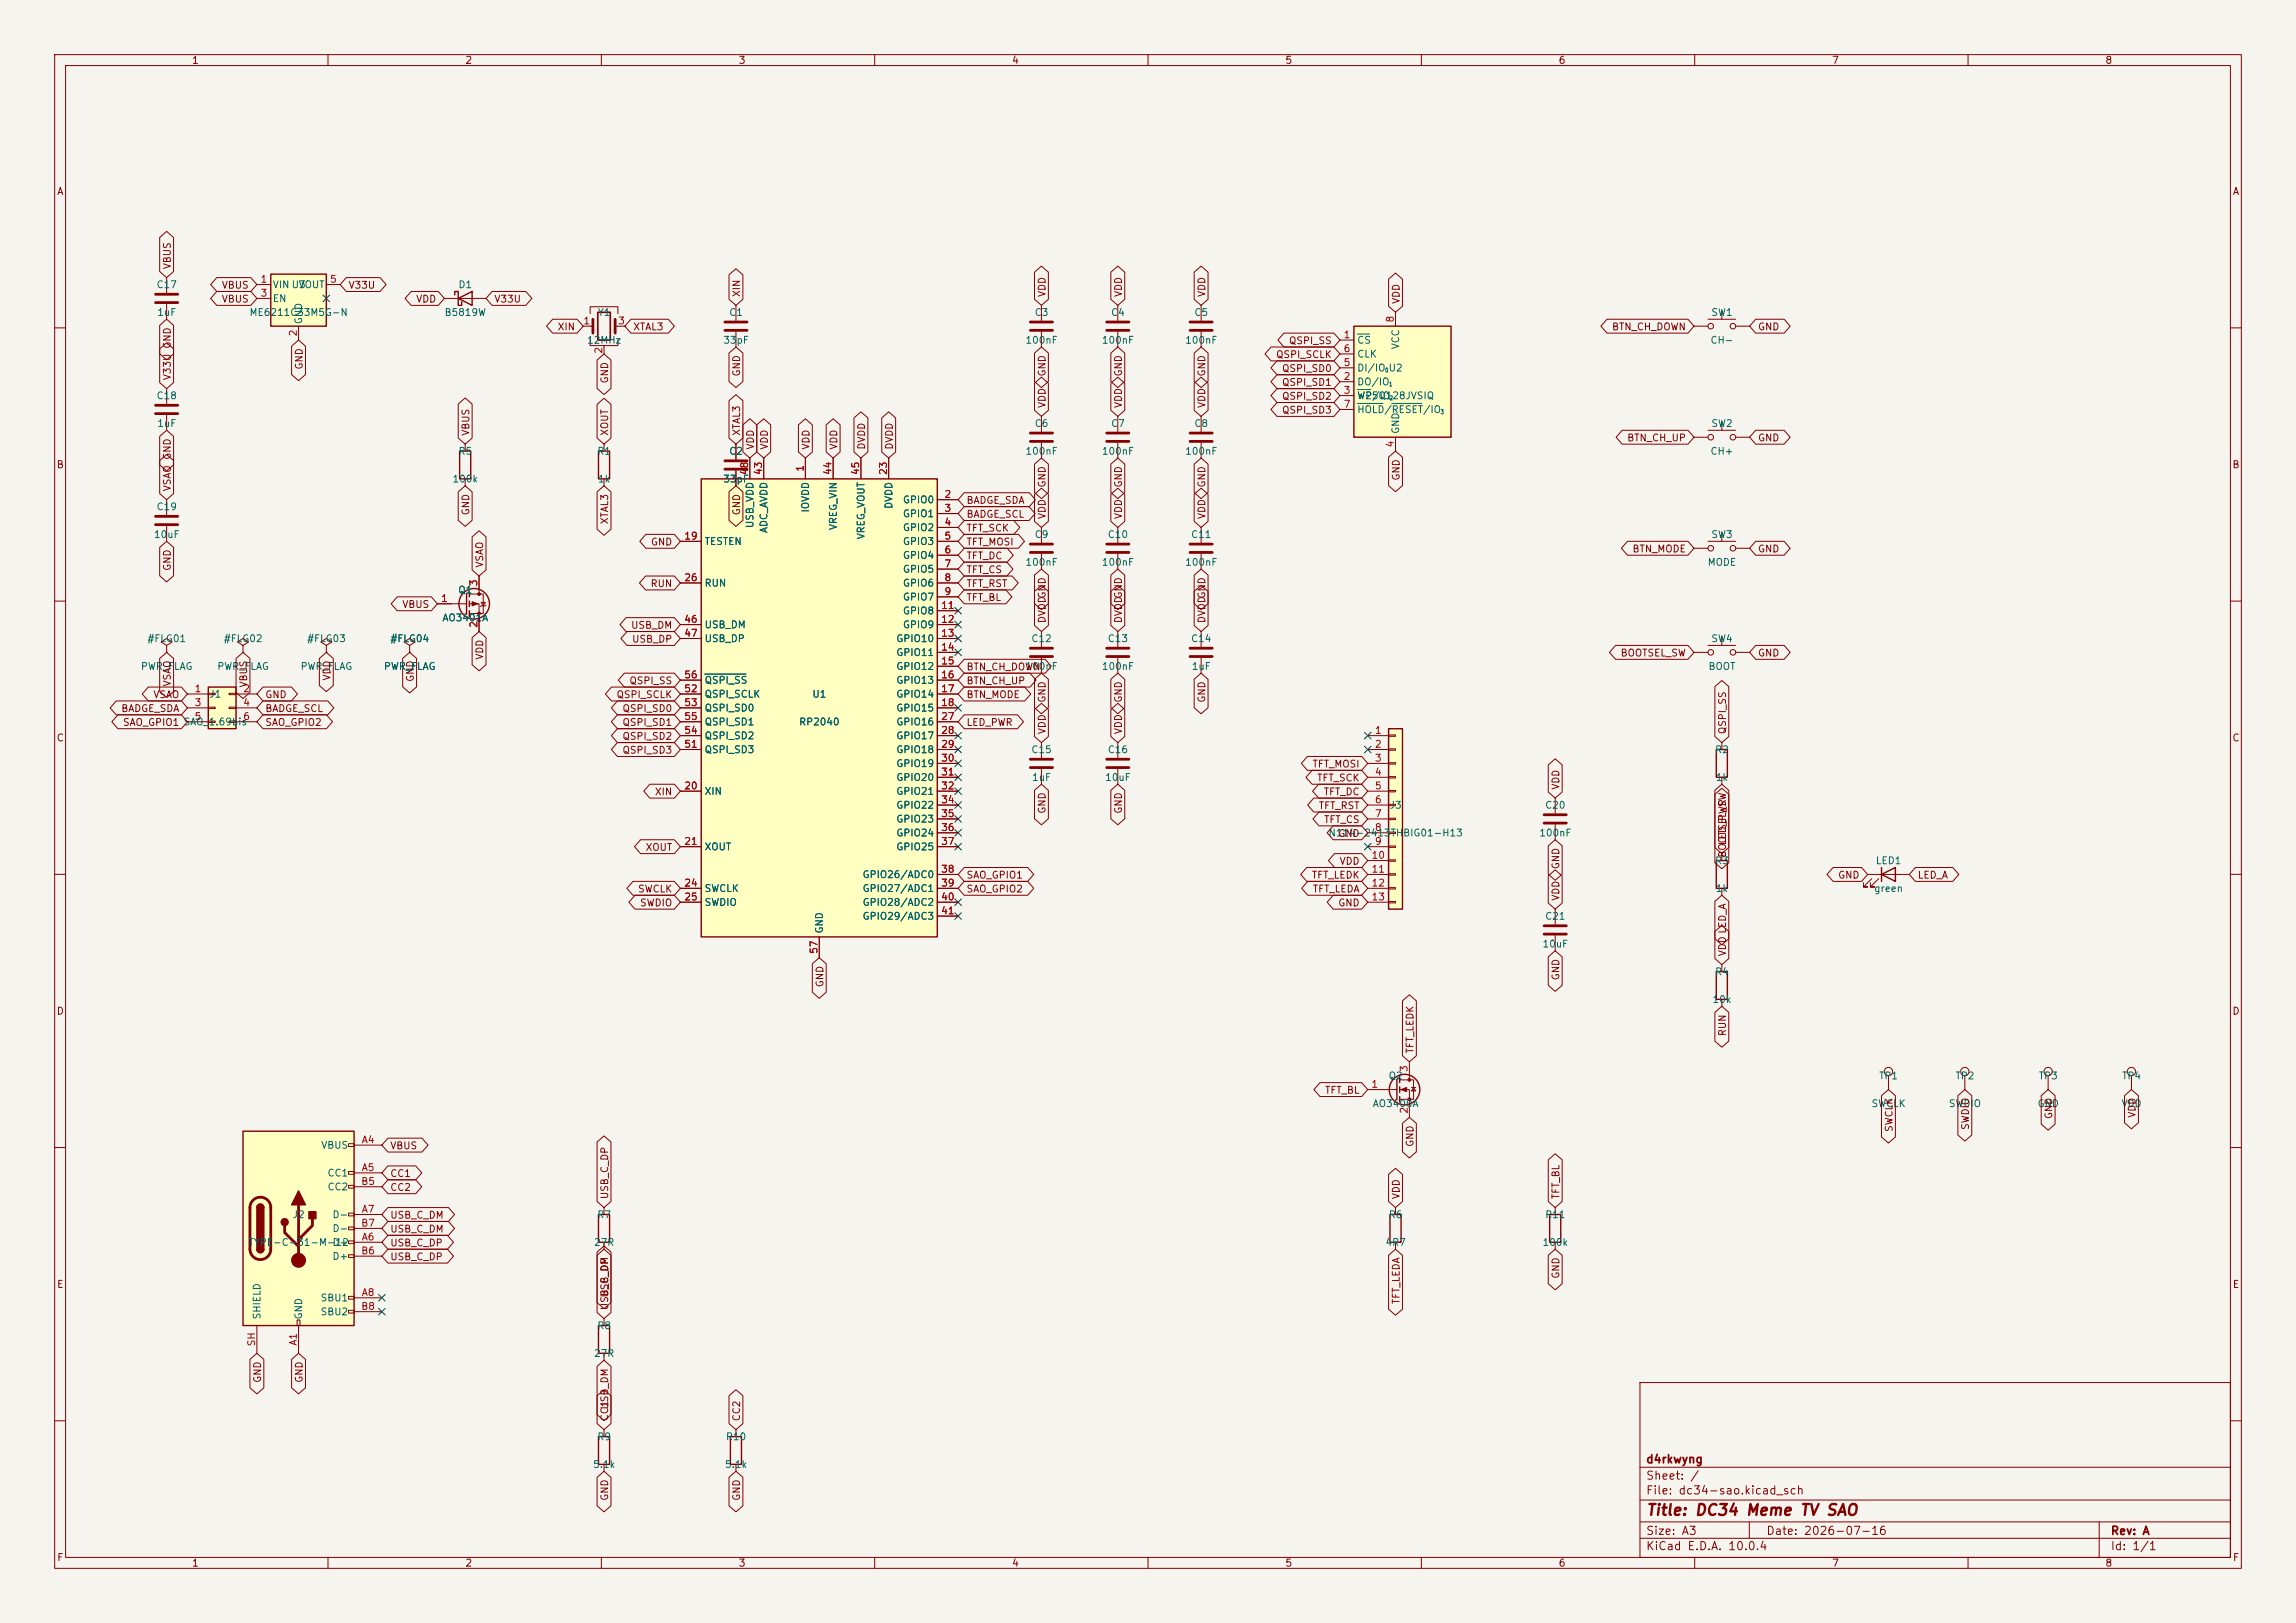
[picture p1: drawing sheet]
<svg xmlns="http://www.w3.org/2000/svg" width="420mm" height="297mm" viewBox="0 0 420 297" stroke-linecap="round" stroke-linejoin="round" font-family="sans-serif">
<defs><g id="words">
<text font-size="2" fill="#840000" x="301" y="277.8">Title: DC34 Meme TV SAO</text>
<g font-size="1.5" fill="#840000">
<text x="301" y="268.1">d4rkwyng</text>
<text x="301" y="273.8">File: dc34-sao.kicad_sch</text>
<text x="301" y="271.1">Sheet: /</text>
<text x="301" y="281.2">Size: A3</text>
<text x="323" y="281.2">Date: 2026-07-16</text>
<text x="386" y="281.2">Rev: A</text>
<text x="301" y="284">KiCad E.D.A. 10.0.4</text>
<text x="386" y="284">Id: 1/1</text>
</g>
<g font-size="1.3" fill="#840000">
<text x="35" y="12">1</text>
<text x="85" y="12">2</text>
<text x="135" y="12">3</text>
<text x="185" y="12">4</text>
<text x="235" y="12">5</text>
<text x="285" y="12">6</text>
<text x="335" y="12">7</text>
<text x="385" y="12">8</text>
<text x="10.3" y="36">A</text>
<text x="408.3" y="36">A</text>
<text x="31.5" y="49.4" transform="rotate(-90 31.5 49.4)">VBUS</text>
<text x="40.5" y="53.1">VBUS</text>
<text x="63.7" y="53.1">V33U</text>
<text x="40.5" y="55.7">VBUS</text>
<text x="76" y="55.7">VDD</text>
<text x="90.3" y="55.7">V33U</text>
<text x="135.7" y="54.5" transform="rotate(-90 135.7 54.5)">XIN</text>
<text x="191.6" y="54.5" transform="rotate(-90 191.6 54.5)">VDD</text>
<text x="205.5" y="54.5" transform="rotate(-90 205.5 54.5)">VDD</text>
<text x="220.8" y="54.5" transform="rotate(-90 220.8 54.5)">VDD</text>
<text x="256.3" y="55.7" transform="rotate(-90 256.3 55.7)">VDD</text>
<text x="101.9" y="60.8">XIN</text>
<text x="115.7" y="60.8">XTAL3</text>
<text x="233.3" y="65.8">QSPI_SCLK</text>
<text x="235.7" y="63.3">QSPI_SS</text>
<text x="294.8" y="60.8">BTN_CH_DOWN</text>
<text x="321.5" y="60.8">GND</text>
<text x="31.5" y="69.7" transform="rotate(-90 31.5 69.7)">V33U GND</text>
<text x="55.7" y="67.7" transform="rotate(-90 55.7 67.7)">GND</text>
<text x="111.6" y="70.3" transform="rotate(-90 111.6 70.3)">GND</text>
<text x="135.7" y="69" transform="rotate(-90 135.7 69)">GND</text>
<text x="191.6" y="69" transform="rotate(-90 191.6 69)">GND</text>
<text x="205.5" y="69" transform="rotate(-90 205.5 69)">GND</text>
<text x="220.8" y="69" transform="rotate(-90 220.8 69)">GND</text>
<text x="234.4" y="70.9">QSPI_SD1</text>
<text x="234.4" y="68.4">QSPI_SD0</text>
<text x="191.6" y="74.8" transform="rotate(-90 191.6 74.8)">VDD</text>
<text x="205.5" y="74.8" transform="rotate(-90 205.5 74.8)">VDD</text>
<text x="220.8" y="74.8" transform="rotate(-90 220.8 74.8)">VDD</text>
<text x="234.4" y="73.5">QSPI_SD2</text>
<text x="234.4" y="76">QSPI_SD3</text>
<text x="86.2" y="79.9" transform="rotate(-90 86.2 79.9)">VBUS</text>
<text x="111.6" y="79.9" transform="rotate(-90 111.6 79.9)">XOUT</text>
<text x="135.7" y="79.9" transform="rotate(-90 135.7 79.9)">XTAL3</text>
<text x="138.2" y="82.4" transform="rotate(-90 138.2 82.4)">VDD</text>
<text x="140.8" y="82.4" transform="rotate(-90 140.8 82.4)">VDD</text>
<text x="148.4" y="82.4" transform="rotate(-90 148.4 82.4)">VDD</text>
<text x="153.5" y="82.4" transform="rotate(-90 153.5 82.4)">VDD</text>
<text x="158.5" y="82.4" transform="rotate(-90 158.5 82.4)">DVDD</text>
<text x="163.6" y="82.4" transform="rotate(-90 163.6 82.4)">DVDD</text>
<text x="297.5" y="81.1">BTN_CH_UP</text>
<text x="321.5" y="81.1">GND</text>
<text x="10.3" y="86">B</text>
<text x="191.6" y="89.3" transform="rotate(-90 191.6 89.3)">GND</text>
<text x="205.5" y="89.3" transform="rotate(-90 205.5 89.3)">GND</text>
<text x="220.8" y="89.3" transform="rotate(-90 220.8 89.3)">GND</text>
<text x="256.3" y="88.1" transform="rotate(-90 256.3 88.1)">GND</text>
<text x="408.2" y="86">B</text>
<text x="31.5" y="90" transform="rotate(-90 31.5 90)">VSAO GND</text>
<text x="86.2" y="94.4" transform="rotate(-90 86.2 94.4)">GND</text>
<text x="135.7" y="94.4" transform="rotate(-90 135.7 94.4)">GND</text>
<text x="176.7" y="95">BADGE_SCL</text>
<text x="176.7" y="92.5">BADGE_SDA</text>
<text x="191.6" y="95.1" transform="rotate(-90 191.6 95.1)">VDD</text>
<text x="205.5" y="95.1" transform="rotate(-90 205.5 95.1)">VDD</text>
<text x="220.8" y="95.1" transform="rotate(-90 220.8 95.1)">VDD</text>
<text x="111.6" y="96" transform="rotate(-90 111.6 96)">XTAL3</text>
<text x="119" y="100.1">GND</text>
<text x="176.7" y="97.6">TFT_SCK</text>
<text x="176.7" y="100.1">TFT_MOSI</text>
<text x="298.5" y="101.4">BTN_MODE</text>
<text x="321.5" y="101.4">GND</text>
<text x="31.5" y="104.6" transform="rotate(-90 31.5 104.6)">GND</text>
<text x="88.7" y="104" transform="rotate(-90 88.7 104)">VSAO</text>
<text x="118.9" y="107.7">RUN</text>
<text x="176.7" y="102.7">TFT_DC</text>
<text x="176.7" y="105.2">TFT_CS</text>
<text x="176.7" y="107.7">TFT_RST</text>
<text x="73.5" y="111.6">VBUS</text>
<text x="176.7" y="110.3">TFT_BL</text>
<text x="191.6" y="109.6" transform="rotate(-90 191.6 109.6)">GND</text>
<text x="205.5" y="109.6" transform="rotate(-90 205.5 109.6)">GND</text>
<text x="220.8" y="109.6" transform="rotate(-90 220.8 109.6)">GND</text>
<text x="115.3" y="115.4">USB_DM</text>
<text x="115.5" y="117.9">USB_DP</text>
<text x="191.6" y="114.1" transform="rotate(-90 191.6 114.1)">DVDD</text>
<text x="205.5" y="114.1" transform="rotate(-90 205.5 114.1)">DVDD</text>
<text x="220.8" y="114.1" transform="rotate(-90 220.8 114.1)">DVDD</text>
<text x="31.5" y="125.7" transform="rotate(-90 31.5 125.7)">VSAO</text>
<text x="45.5" y="125.9" transform="rotate(-90 45.5 125.9)">VBUS</text>
<text x="60.8" y="124.6" transform="rotate(-90 60.8 124.6)">VDD</text>
<text x="76" y="124.9" transform="rotate(-90 76 124.9)">GND</text>
<text x="88.7" y="120.8" transform="rotate(-90 88.7 120.8)">VDD</text>
<text x="115" y="125.5">QSPI_SS</text>
<text x="176.7" y="125.5">BTN_CH_UP</text>
<text x="176.7" y="123">BTN_CH_DOWN</text>
<text x="296.3" y="120.4">BOOTSEL_SW</text>
<text x="321.5" y="120.4">GND</text>
<text x="22.1" y="130.6">BADGE_SDA</text>
<text x="27.9" y="128.1">VSAO</text>
<text x="48.4" y="130.6">BADGE_SCL</text>
<text x="48.4" y="128.1">GND</text>
<text x="112.7" y="128.1">QSPI_SCLK</text>
<text x="113.8" y="130.6">QSPI_SD0</text>
<text x="176.7" y="128.1">BTN_MODE</text>
<text x="191.6" y="128.7" transform="rotate(-90 191.6 128.7)">GND</text>
<text x="205.5" y="128.7" transform="rotate(-90 205.5 128.7)">GND</text>
<text x="220.8" y="128.7" transform="rotate(-90 220.8 128.7)">GND</text>
<text x="10.3" y="136">C</text>
<text x="22.4" y="133.1">SAO_GPIO1 SAO_1.69bis</text>
<text x="48.4" y="133.1">SAO_GPIO2</text>
<text x="113.8" y="133.1">QSPI_SD1</text>
<text x="113.8" y="135.7">QSPI_SD2</text>
<text x="176.7" y="133.1">LED_PWR</text>
<text x="191.6" y="134.5" transform="rotate(-90 191.6 134.5)">VDD</text>
<text x="205.5" y="134.5" transform="rotate(-90 205.5 134.5)">VDD</text>
<text x="316" y="134.5" transform="rotate(-90 316 134.5)">QSPI_SS</text>
<text x="408.2" y="136">C</text>
<text x="113.8" y="138.2">QSPI_SD3</text>
<text x="240" y="140.8">TFT_MOSI</text>
<text x="240.8" y="143.3">TFT_SCK</text>
<text x="119.7" y="145.8">XIN</text>
<text x="191.6" y="149" transform="rotate(-90 191.6 149)">GND</text>
<text x="205.5" y="149" transform="rotate(-90 205.5 149)">GND</text>
<text x="241.1" y="148.4">TFT_RST</text>
<text x="242" y="145.8">TFT_DC</text>
<text x="285.5" y="144.6" transform="rotate(-90 285.5 144.6)">VDD</text>
<text x="242.1" y="150.9">TFT_CS</text>
<text x="244.7" y="153.5">GND</text>
<text x="316" y="154.8" transform="rotate(-90 316 154.8)">LED_PWR</text>
<text x="118" y="156">XOUT</text>
<text x="176.7" y="161.1">SAO_GPIO1</text>
<text x="239.8" y="161.1">TFT_LEDK</text>
<text x="244.9" y="158.5">VDD</text>
<text x="285.5" y="159.2" transform="rotate(-90 285.5 159.2)">GND</text>
<text x="316" y="157.1" transform="rotate(-90 316 157.1)">BOOTSEL_SW</text>
<text x="336.1" y="161.1">GND</text>
<text x="350.7" y="161.1">LED_A</text>
<text x="116.6" y="163.6">SWCLK</text>
<text x="117" y="166.2">SWDIO</text>
<text x="176.7" y="163.6">SAO_GPIO2</text>
<text x="240" y="163.6">TFT_LEDA</text>
<text x="244.7" y="166.2">GND</text>
<text x="285.5" y="164.9" transform="rotate(-90 285.5 164.9)">VDD</text>
<text x="285.5" y="179.5" transform="rotate(-90 285.5 179.5)">GND</text>
<text x="316" y="175.1" transform="rotate(-90 316 175.1)">VDD LED_A</text>
<text x="10.3" y="186">D</text>
<text x="150.9" y="180.8" transform="rotate(-90 150.9 180.8)">GND</text>
<text x="408.2" y="186">D</text>
<text x="316" y="189.7" transform="rotate(-90 316 189.7)">RUN</text>
<text x="258.9" y="192.9" transform="rotate(-90 258.9 192.9)">TFT_LEDK</text>
<text x="242.3" y="200.5">TFT_BL</text>
<text x="258.9" y="210" transform="rotate(-90 258.9 210)">GND</text>
<text x="346.5" y="207.3" transform="rotate(-90 346.5 207.3)">SWCLK</text>
<text x="360.5" y="206.9" transform="rotate(-90 360.5 206.9)">SWDIO</text>
<text x="375.7" y="204.9" transform="rotate(-90 375.7 204.9)">GND</text>
<text x="391" y="204.7" transform="rotate(-90 391 204.7)">VDD</text>
<text x="71.3" y="210.6">VBUS</text>
<text x="71.3" y="215.7">CC1</text>
<text x="71.3" y="218.2">CC2</text>
<text x="111.6" y="219.6" transform="rotate(-90 111.6 219.6)">USB_C_DP</text>
<text x="256.3" y="219.6" transform="rotate(-90 256.3 219.6)">VDD</text>
<text x="285.5" y="219.6" transform="rotate(-90 285.5 219.6)">TFT_BL</text>
<text x="71.3" y="223.3">USB_C_DM</text>
<text x="71.3" y="225.9">USB_C_DM</text>
<text x="71.3" y="228.4">USB_C_DP</text>
<text x="71.3" y="230.9">USB_C_DP</text>
<text x="10.3" y="236">E</text>
<text x="111.6" y="239.9" transform="rotate(-90 111.6 239.9)">USB_C_DM</text>
<text x="111.6" y="237.5" transform="rotate(-90 111.6 237.5)">USB_DP</text>
<text x="256.3" y="238.8" transform="rotate(-90 256.3 238.8)">TFT_LEDA</text>
<text x="285.5" y="234.1" transform="rotate(-90 285.5 234.1)">GND</text>
<text x="408.3" y="236">E</text>
<text x="48.1" y="253.2" transform="rotate(-90 48.1 253.2)">GND</text>
<text x="55.7" y="253.2" transform="rotate(-90 55.7 253.2)">GND</text>
<text x="111.6" y="260.2" transform="rotate(-90 111.6 260.2)">CC1</text>
<text x="111.6" y="258.1" transform="rotate(-90 111.6 258.1)">USB_DM</text>
<text x="135.7" y="260.2" transform="rotate(-90 135.7 260.2)">CC2</text>
<text x="111.6" y="274.7" transform="rotate(-90 111.6 274.7)">GND</text>
<text x="135.7" y="274.7" transform="rotate(-90 135.7 274.7)">GND</text>
<text x="10.3" y="286">F</text>
<text x="35" y="287">1</text>
<text x="85" y="287">2</text>
<text x="135" y="287">3</text>
<text x="185" y="287">4</text>
<text x="235" y="287">5</text>
<text x="285" y="287">6</text>
<text x="335" y="287">7</text>
<text x="385" y="287">8</text>
<text x="408.3" y="286">F</text>
</g>
<g font-size="1.3" fill="#006464">
<text x="28.5" y="53">C17</text>
<text x="49.8" y="53">VIN U3</text>
<text x="54.5" y="53">VOUT</text>
<text x="83.7" y="53">D1</text>
<text x="28.7" y="58.1">1uF</text>
<text x="45.5" y="58.1">ME6211C33M5G-N</text>
<text x="49.8" y="55.6">EN</text>
<text x="55.6" y="59.4" transform="rotate(-90 55.6 59.4)">GND</text>
<text x="81.2" y="58.1">B5819W</text>
<text x="109.2" y="58.1">Y1</text>
<text x="133.3" y="58.1">C1</text>
<text x="189.2" y="58.1">C3</text>
<text x="203.1" y="58.1">C4</text>
<text x="218.4" y="58.1">C5</text>
<text x="312.9" y="58.1">SW1</text>
<text x="107.3" y="63.2">12MHz</text>
<text x="132.2" y="63.2">33pF</text>
<text x="187.5" y="63.2">100nF</text>
<text x="201.4" y="63.2">100nF</text>
<text x="216.7" y="63.2">100nF</text>
<text x="248.2" y="63.2">CS</text>
<text x="248.2" y="65.7">CLK</text>
<text x="256.2" y="64" transform="rotate(-90 256.2 64)">VCC</text>
<text x="312.8" y="63.2">CH-</text>
<text x="248.2" y="70.8">DO/IO</text>
<text x="248.2" y="68.3">DI/IO U2</text>
<text x="28.5" y="73.4">C18</text>
<text x="248.2" y="73.4">W25Q128JVSIQ</text>
<text x="248.2" y="73.4">WP/IO</text>
<text x="248.2" y="75.9">HOLD/RESET/IO</text>
<text x="28.7" y="78.4">1uF</text>
<text x="83.7" y="83.5">R5</text>
<text x="109.1" y="83.5">R1</text>
<text x="133.3" y="83.5">C2</text>
<text x="187.5" y="83.5">100nF</text>
<text x="189.2" y="78.4">C6</text>
<text x="201.4" y="83.5">100nF</text>
<text x="203.1" y="78.4">C7</text>
<text x="216.7" y="83.5">100nF</text>
<text x="218.4" y="78.4">C8</text>
<text x="256.2" y="79.5" transform="rotate(-90 256.2 79.5)">GND</text>
<text x="312.8" y="83.5">CH+</text>
<text x="312.9" y="78.4">SW2</text>
<text x="82.7" y="88.6">100k</text>
<text x="109.3" y="88.6">1k</text>
<text x="132.2" y="88.6">33pF</text>
<text x="28.5" y="93.7">C19</text>
<text x="148.3" y="93.9" transform="rotate(-90 148.3 93.9)">IOVDD</text>
<text x="163.5" y="93.2" transform="rotate(-90 163.5 93.2)">DVDD</text>
<text x="165.1" y="92.4">GPIO0</text>
<text x="165.1" y="95">GPIO1</text>
<text x="28.1" y="98.8">10uF</text>
<text x="128.8" y="100">TESTEN</text>
<text x="138.1" y="96.7" transform="rotate(-90 138.1 96.7)">USB_VDD</text>
<text x="140.7" y="97.7" transform="rotate(-90 140.7 97.7)">ADC_AVDD</text>
<text x="153.4" y="97.1" transform="rotate(-90 153.4 97.1)">VREG_VIN</text>
<text x="158.5" y="98.8" transform="rotate(-90 158.5 98.8)">VREG_VOUT</text>
<text x="165.1" y="97.5">GPIO2</text>
<text x="165.1" y="100">GPIO3</text>
<text x="189.2" y="98.8">C9</text>
<text x="202.5" y="98.8">C10</text>
<text x="217.8" y="98.8">C11</text>
<text x="312.9" y="98.8">SW3</text>
<text x="128.8" y="107.7">RUN</text>
<text x="165.1" y="102.6">GPIO4</text>
<text x="165.1" y="105.1">GPIO5</text>
<text x="165.1" y="107.7">GPIO6</text>
<text x="187.5" y="103.8">100nF</text>
<text x="201.4" y="103.8">100nF</text>
<text x="216.7" y="103.8">100nF</text>
<text x="312.3" y="103.8">MODE</text>
<text x="83.7" y="108.9">Q1</text>
<text x="165.1" y="110.2">GPIO7</text>
<text x="165.1" y="112.7">GPIO8</text>
<text x="26.8" y="117.8">#FLG01</text>
<text x="40.8" y="117.8">#FLG02</text>
<text x="56.1" y="117.8">#FLG03</text>
<text x="71.3" y="117.8">#FLG04</text>
<text x="80.8" y="114">AO3401A</text>
<text x="128.8" y="115.3">USB_DM</text>
<text x="128.8" y="117.8">USB_DP</text>
<text x="163.8" y="117.8">GPIO10</text>
<text x="165.1" y="115.3">GPIO9</text>
<text x="188.6" y="117.8">C12</text>
<text x="202.5" y="117.8">C13</text>
<text x="217.8" y="117.8">C14</text>
<text x="312.9" y="117.8">SW4</text>
<text x="25.7" y="122.9">PWR_FLAG</text>
<text x="39.6" y="122.9">PWR_FLAG</text>
<text x="54.9" y="122.9">PWR_FLAG</text>
<text x="70.1" y="122.9">PWR_FLAG</text>
<text x="128.8" y="125.4">QSPI_SS</text>
<text x="163.8" y="120.4">GPIO11</text>
<text x="163.8" y="122.9">GPIO12</text>
<text x="163.8" y="125.4">GPIO13</text>
<text x="187.5" y="122.9">100nF</text>
<text x="201.4" y="122.9">100nF</text>
<text x="217.9" y="122.9">1uF</text>
<text x="312.4" y="122.9">BOOT</text>
<text x="38.2" y="128">J1</text>
<text x="128.8" y="128">QSPI_SCLK</text>
<text x="128.8" y="130.5">QSPI_SD0</text>
<text x="148.5" y="128">U1</text>
<text x="163.8" y="128">GPIO14</text>
<text x="163.8" y="130.5">GPIO15</text>
<text x="128.8" y="135.6">QSPI_SD2</text>
<text x="128.8" y="133.1">QSPI_SD1</text>
<text x="146.1" y="133.1">RP2040</text>
<text x="163.8" y="133.1">GPIO16</text>
<text x="163.8" y="135.6">GPIO17</text>
<text x="128.8" y="138.1">QSPI_SD3</text>
<text x="163.8" y="138.1">GPIO18</text>
<text x="163.8" y="140.7">GPIO19</text>
<text x="163.8" y="143.2">GPIO20</text>
<text x="188.6" y="138.1">C15</text>
<text x="188.7" y="143.2">1uF</text>
<text x="202" y="143.2">10uF</text>
<text x="202.5" y="138.1">C16</text>
<text x="313.6" y="138.1">R2</text>
<text x="313.7" y="143.2">1k</text>
<text x="128.8" y="145.8">XIN</text>
<text x="163.8" y="145.8">GPIO21</text>
<text x="163.8" y="148.3">GPIO22</text>
<text x="254.1" y="148.3">J3</text>
<text x="282.5" y="148.3">C20</text>
<text x="128.8" y="155.9">XOUT</text>
<text x="163.8" y="150.8">GPIO23</text>
<text x="163.8" y="153.4">GPIO24</text>
<text x="163.8" y="155.9">GPIO25</text>
<text x="242.9" y="153.4">N114-2413THBIG01-H13</text>
<text x="281.4" y="153.4">100nF</text>
<text x="157.7" y="161">GPIO26/ADC0</text>
<text x="313.6" y="158.5">R3</text>
<text x="343" y="158.5">LED1</text>
<text x="128.8" y="163.5">SWCLK</text>
<text x="128.8" y="166.1">SWDIO</text>
<text x="157.7" y="163.5">GPIO27/ADC1</text>
<text x="157.7" y="166.1">GPIO28/ADC2</text>
<text x="313.7" y="163.5">1k</text>
<text x="342.7" y="163.5">green</text>
<text x="150.8" y="170.9" transform="rotate(-90 150.8 170.9)">GND</text>
<text x="157.7" y="168.6">GPIO29/ADC3</text>
<text x="282.1" y="173.7">10uF</text>
<text x="282.5" y="168.6">C21</text>
<text x="313.6" y="178.8">R4</text>
<text x="313.1" y="183.9">10k</text>
<text x="253.9" y="197.8">Q2</text>
<text x="343.6" y="197.8">TP1</text>
<text x="357.6" y="197.8">TP2</text>
<text x="372.8" y="197.8">TP3</text>
<text x="388.1" y="197.8">TP4</text>
<text x="251" y="202.9">AO3400A</text>
<text x="342.2" y="202.9">SWCLK</text>
<text x="356.4" y="202.9">SWDIO</text>
<text x="372.6" y="202.9">GND</text>
<text x="388" y="202.9">VDD</text>
<text x="58.7" y="210.5">VBUS</text>
<text x="59.8" y="215.6">CC1</text>
<text x="59.8" y="218.1">CC2</text>
<text x="53.4" y="223.2">J2</text>
<text x="60.7" y="223.2">D-</text>
<text x="60.7" y="225.8">D-</text>
<text x="109.1" y="223.2">R7</text>
<text x="253.9" y="223.2">R6</text>
<text x="282.5" y="223.2">R11</text>
<text x="45.3" y="228.3">TYPE-C-31-M-12</text>
<text x="60.7" y="228.3">D+</text>
<text x="60.7" y="230.8">D+</text>
<text x="108.5" y="228.3">27R</text>
<text x="253.3" y="228.3">4R7</text>
<text x="282.1" y="228.3">100k</text>
<text x="58.5" y="238.5">SBU1</text>
<text x="48" y="241.6" transform="rotate(-90 48 241.6)">SHIELD</text>
<text x="55.6" y="241.6" transform="rotate(-90 55.6 241.6)">GND</text>
<text x="58.5" y="241">SBU2</text>
<text x="109.1" y="243.5">R8</text>
<text x="108.5" y="248.6">27R</text>
<text x="109.1" y="263.9">R9</text>
<text x="132.7" y="263.9">R10</text>
<text x="108.4" y="268.9">5.1k</text>
<text x="132.5" y="268.9">5.1k</text>
</g>
<g font-size="1.3" fill="#a90000">
<text x="47.6" y="52">1</text>
<text x="60.3" y="52">5</text>
<text x="47.6" y="54.6">3</text>
<text x="106.6" y="59.7">1</text>
<text x="113" y="59.7">3</text>
<text x="255.2" y="59.1" transform="rotate(-90 255.2 59.1)">8</text>
<text x="54.6" y="61.7" transform="rotate(-90 54.6 61.7)">2</text>
<text x="110.5" y="64.8" transform="rotate(-90 110.5 64.8)">2</text>
<text x="245.7" y="62.2">1</text>
<text x="245.7" y="64.7">6</text>
<text x="245.7" y="69.8">2</text>
<text x="245.7" y="67.3">5</text>
<text x="245.7" y="72.4">3</text>
<text x="245.7" y="74.9">7</text>
<text x="255.2" y="82" transform="rotate(-90 255.2 82)">4</text>
<text x="137.1" y="87" transform="rotate(-90 137.1 87)">48</text>
<text x="139.7" y="87" transform="rotate(-90 139.7 87)">43</text>
<text x="147.3" y="86.4" transform="rotate(-90 147.3 86.4)">1</text>
<text x="152.4" y="87" transform="rotate(-90 152.4 87)">44</text>
<text x="157.5" y="87" transform="rotate(-90 157.5 87)">45</text>
<text x="162.5" y="87" transform="rotate(-90 162.5 87)">23</text>
<text x="172.6" y="91.4">2</text>
<text x="172.6" y="94">3</text>
<text x="125.1" y="99">19</text>
<text x="172.6" y="96.5">4</text>
<text x="172.6" y="99">5</text>
<text x="172.6" y="101.6">6</text>
<text x="87.6" y="107.4" transform="rotate(-90 87.6 107.4)">3</text>
<text x="125.1" y="106.7">26</text>
<text x="172.6" y="104.1">7</text>
<text x="172.6" y="106.7">8</text>
<text x="80.6" y="110.5">1</text>
<text x="172" y="111.7">11</text>
<text x="172.6" y="109.2">9</text>
<text x="87.6" y="115" transform="rotate(-90 87.6 115)">2</text>
<text x="125.1" y="114.3">46</text>
<text x="125.1" y="116.8">47</text>
<text x="172" y="114.3">12</text>
<text x="172" y="116.8">13</text>
<text x="172" y="119.4">14</text>
<text x="125.1" y="124.4">56</text>
<text x="172" y="121.9">15</text>
<text x="172" y="124.4">16</text>
<text x="35.5" y="127">1</text>
<text x="35.5" y="129.5">3</text>
<text x="44.4" y="127">2</text>
<text x="44.4" y="129.5">4</text>
<text x="125.1" y="127">52</text>
<text x="125.1" y="129.5">53</text>
<text x="172" y="127">17</text>
<text x="172" y="129.5">18</text>
<text x="35.5" y="132.1">5</text>
<text x="44.4" y="132.1">6</text>
<text x="125.1" y="137.1">51</text>
<text x="125.1" y="134.6">54</text>
<text x="125.1" y="132.1">55</text>
<text x="172" y="132.1">27</text>
<text x="172" y="134.6">28</text>
<text x="172" y="137.1">29</text>
<text x="251.4" y="134.6">1</text>
<text x="251.4" y="137.1">2</text>
<text x="172" y="139.7">30</text>
<text x="172" y="142.2">31</text>
<text x="251.4" y="139.7">3</text>
<text x="251.4" y="142.2">4</text>
<text x="125.1" y="144.8">20</text>
<text x="172" y="144.8">32</text>
<text x="172" y="147.3">34</text>
<text x="172" y="149.8">35</text>
<text x="251.4" y="144.8">5</text>
<text x="251.4" y="147.3">6</text>
<text x="251.4" y="149.8">7</text>
<text x="125.1" y="154.9">21</text>
<text x="172" y="152.4">36</text>
<text x="172" y="154.9">37</text>
<text x="251.4" y="152.4">8</text>
<text x="251.4" y="154.9">9</text>
<text x="172" y="160">38</text>
<text x="250.8" y="157.5">10</text>
<text x="250.8" y="160">11</text>
<text x="125.1" y="162.5">24</text>
<text x="125.1" y="165.1">25</text>
<text x="172" y="162.5">39</text>
<text x="172" y="165.1">40</text>
<text x="172" y="167.6">41</text>
<text x="250.8" y="162.5">12</text>
<text x="250.8" y="165.1">13</text>
<text x="149.8" y="174.7" transform="rotate(-90 149.8 174.7)">57</text>
<text x="257.8" y="196.3" transform="rotate(-90 257.8 196.3)">3</text>
<text x="250.8" y="199.4">1</text>
<text x="257.8" y="203.9" transform="rotate(-90 257.8 203.9)">2</text>
<text x="66.1" y="209.5">A4</text>
<text x="66.1" y="214.6">A5</text>
<text x="66" y="217.1">B5</text>
<text x="66" y="224.8">B7</text>
<text x="66.1" y="227.3">A6</text>
<text x="66.1" y="222.2">A7</text>
<text x="66" y="229.8">B6</text>
<text x="66.1" y="237.5">A8</text>
<text x="66" y="240">B8</text>
<text x="47" y="246.5" transform="rotate(-90 47 246.5)">SH</text>
<text x="54.6" y="246.4" transform="rotate(-90 54.6 246.4)">A1</text>
</g>
<g font-size=".8" fill="#006464">
<text x="253.3" y="68.3">0</text>
<text x="254" y="70.9">1</text>
<text x="254.1" y="73.4">2</text>
<text x="263.5" y="76">3</text>
</g>
</g></defs>
<path d="M0 0h420v297h-420z" fill="#f5f4ef" stroke="#f5f4ef" stroke-width=".18"/>
<g fill="none" stroke="#840000" stroke-width=".18">
<path d="M10 10h400v277h-400zM12 12h396v273h-396zM60 10v2M110 10v2M160 10v2M210 10v2M260 10v2M310 10v2M360 10v2M10 60h2M312.4 78.7h5.1M315 77v1.7"/>
<path d="M408 60h2M309.9 80h2.5M317.5 80h2.5M10 110h2M204.5 115.6v2.8M219.7 115.6v2.8M408 110h2M204.5 120.4v2.8M219.7 120.4v2.8M10 160h2M408 160h2M10 210h2"/>
<path d="M408 210h2M110.5 221v1.2M110.5 227.3v1.3M300 253h108v32h-108zM10 260h2M300 278.5h108M300 274.5h108M300 268.5h108M320 278.5v3M384 278.5v6.5M408 260h2M60 285v2"/>
<path d="M110 285v2M160 285v2M210 285v2M260 285v2M300 281.5h108M310 285v2M360 285v2"/>
<circle cx="312.9" cy="80" r=".51"/>
<circle cx="317" cy="80" r=".51"/>
</g>
<path d="M109.5 222.2h2v5.1h-2z" fill="none" stroke="#840000" stroke-width=".25"/>
<path d="M202.4 118.6h4.1M217.7 118.6h4M202.4 120.1h4.1M217.7 120.1h4" fill="none" stroke="#840000" stroke-width=".51"/>
<path d="M128.3 87.6h43.1v83.9h-43.1z" fill="#ffffc2"/>
<g fill="none" stroke="#840000" stroke-width=".25">
<path d="M83.2 54v-.7h.6v2.6h.7v-.7M83.8 54.6l2.6-1.3v2.6zM128.3 87.6h43.1v83.9h-43.1zM85.3 108.6v3.8M85.9 108.2v1M85.9 110v1M85.9 111.8v1"/>
<circle cx="86.7" cy="110.5" r="2.79"/>
</g>
<g fill="none" stroke="#840000" stroke-width=".18">
<path d="M30.5 50.8v2.8M30.5 55.6v2.8M81.3 54.6h7.6M106.7 59.7h1.8M107.9 57.4v-1.3h5.1v1.3M112.5 59.7h1.8M30.5 71.1v2.8M30.5 75.9v2.8M107.9 62v1.2h5.1v-1.2M110.5 63.2v1.6M30.5 91.4v2.8M30.5 96.3v2.8"/>
<path d="M124.5 99.1h3.8M137.2 83.8v3.8M139.7 83.8v3.8M147.3 83.8v3.8M152.4 83.8v3.8M157.5 83.8v3.8M162.6 83.8v3.8M171.4 91.4h3.9M171.4 94h3.9M171.4 96.5h3.9M171.4 99.1h3.9M30.5 118.1l1-.6-1-.7-1 .7 1 .6v1.3"/>
<path d="M30.5 119.4h.1M44.4 118.1l1.1-.6-1.1-.7-1 .7 1 .6v1.3M44.4 119.4h.1M59.7 118.1l1-.6-1-.7-1 .7 1 .6v1.3M59.7 119.4h.1M74.9 118.1l1-.6-1-.7-1 .7 1 .6v1.3M74.9 119.4h.1M80 110.5h5.3M85.9 108.7h2.5v3.6h-2.5M85.9 110.5h1.7v5.1M87.6 105.4v3.3M88 110.2h.8l-.4 .7z"/>
<path d="M88.9 110.7l-.1 .2h-.8l-.1 .1M124.5 106.7h3.8M124.5 114.3h3.8M124.5 116.8h3.8M171.4 101.6h3.9M171.4 104.1h3.9M171.4 106.7h3.9M171.4 109.2h3.9M171.4 111.8h3.9M171.4 114.3h3.9M171.4 116.8h3.9M171.4 119.4h3.9"/>
<path d="M190.5 115.6v2.8M124.5 124.5h3.8M124.5 127h3.8M124.5 129.5h3.8M124.5 132.1h3.8M124.5 134.6h3.8M124.5 137.2h3.8M171.4 121.9h3.9M171.4 124.5h3.9M171.4 127h3.9M171.4 129.5h3.9M171.4 132.1h3.9"/>
<path d="M171.4 134.6h3.9M171.4 137.2h3.9M171.4 139.7h3.9M190.5 120.4v2.8M190.5 135.9v2.8M204.5 135.9v2.8M124.5 144.8h3.8M124.5 154.9h3.8M171.4 144.8h3.9M171.4 154.9h3.9M171.4 142.2h3.9M171.4 147.3h3.9"/>
<path d="M171.4 149.9h3.9M171.4 152.4h3.9M190.5 140.7v2.8M204.5 140.7v2.8M124.5 162.6h3.8M124.5 165.1h3.8M149.9 171.5v3.8M171.4 162.6h3.9M171.4 165.1h3.9M171.4 160h3.9M171.4 167.6h3.9"/>
</g>
<path d="M128.9 123.4h7.6" fill="none" stroke="#006464" stroke-width=".18"/>
<g fill="none" stroke="#840000" stroke-width=".51">
<path d="M28.4 53.8h4.1M28.4 55.4h4.1M108.5 58.4v2.6M112.5 58.4v2.6M28.4 74.2h4.1M28.4 75.7h4.1M28.4 94.5h4.1M28.4 96h4.1M188.5 118.6h4M188.5 120.1h4M188.5 138.9h4M202.4 138.9h4.1"/>
<path d="M188.5 140.5h4M202.4 140.5h4.1"/>
</g>
<g fill="#840000" stroke="#840000" stroke-width=".18">
<path d="M86.4 110.1l1 .4-1 .4z"/>
<circle cx="87.6" cy="108.7" r=".25"/>
<circle cx="87.6" cy="112.3" r=".25"/>
</g>
<path d="M109.3 57.2h2.3v5h-2.3z" fill="none" stroke="#840000" stroke-width=".3"/>
<path d="M38.1 125.7h5.1v7.7h-5.1z" fill="#ffffc2"/>
<path d="M38.1 125.7h5.1v7.7h-5.1z" fill="none" stroke="#840000" stroke-width=".25"/>
<path d="M34.3 127h3.8M34.3 129.5h3.8M34.3 132.1h3.8M38.1 126.9h1.3v.2h-1.3zM38.1 129.4h1.3v.3h-1.3zM38.1 132h1.3v.2h-1.3zM41.9 126.9h1.3v.2h-1.3zM41.9 129.4h1.3v.3h-1.3zM41.9 132h1.3v.2h-1.3zM43.2 127h3.8M43.2 129.5h3.8M43.2 132.1h3.8" fill="none" stroke="#840000" stroke-width=".18"/>
<path d="M49.5 50.2h10.2v9.5h-10.2z" fill="#ffffc2"/>
<g fill="none" stroke="#840000" stroke-width=".25">
<path d="M49.5 50.2h10.2v9.5h-10.2zM84.1 82.6h2v5h-2zM109.5 82.6h2v5h-2zM313.9 137.2h2.1v5h-2.1zM313.9 157.5h2.1v5.1h-2.1zM344.2 158.8v2.5M313.9 177.8h2.1v5.1h-2.1zM344.2 160l2.5-1.2v2.5zM255.5 197.5v3.8M256 197.1v1M256 198.9v1M256 200.7v1"/>
<circle cx="256.9" cy="199.4" r="2.79"/>
</g>
<g fill="none" stroke="#840000" stroke-width=".18">
<path d="M47 52.1h2.5M47 54.6h2.5M54.6 59.7v2.5M59.7 52.1h2.5M134.6 55.9v2.8M190.5 55.9v2.8M204.5 55.9v2.8M219.7 55.9v2.8M309.9 59.7h2.5M312.4 58.4h5.1M315 56.6v1.8M317.5 59.7h2.5"/>
<path d="M134.6 60.7v2.8M190.5 60.7v2.8M190.5 76.2v2.8M204.5 60.7v2.8M204.5 76.2v2.8M219.7 60.7v2.8M219.7 76.2v2.8M85.1 81.3v1.3M85.1 87.6v1.3M110.5 81.3v1.3M110.5 87.6v1.3M134.6 81.3v2.8"/>
<path d="M134.6 86.1v2.8M190.5 81v2.8M190.5 96.5v2.8M204.5 81v2.8M204.5 96.5v2.8M219.7 81v2.8M219.7 96.5v2.8M312.4 99.1h5.1M315 97.3v1.8M190.5 101.3v2.8M204.5 101.3v2.8M219.7 101.3v2.8"/>
<path d="M309.9 100.3h2.5M309.9 119.4h2.5M312.4 118.1h5.1M315 116.3v1.8M317.5 100.3h2.5M317.5 119.4h2.5M315 135.9v1.3M284.5 146.1v2.7M284.5 150.9v2.8M315 142.2v1.3M315 156.2v1.3M315 162.6v1.2"/>
<path d="M315 176.5v1.3M341.6 160h7.6M342.4 160.8l-1.5 1.5h.7h-.7v-.8M343.7 160.8l-1.6 1.5h.8h-.8v-.8M250.2 199.4h5.3M256 197.6h2.6v3.6h-2.6M256 199.4h1.8v5.1M257.8 194.3v3.3M258.2 199h.8M258.6 199l.4 .6h-.8zM315 182.9v1.3M345.4 196.9v2.5"/>
<path d="M359.4 196.9v2.5M374.6 196.9v2.5M389.9 196.9v2.5"/>
<circle cx="312.9" cy="59.7" r=".51"/>
<circle cx="317" cy="59.7" r=".51"/>
<circle cx="312.9" cy="119.4" r=".51"/>
<circle cx="312.9" cy="100.3" r=".51"/>
<circle cx="317" cy="119.4" r=".51"/>
<circle cx="317" cy="100.3" r=".51"/>
<circle cx="345.4" cy="196.1" r=".76"/>
<circle cx="359.4" cy="196.1" r=".76"/>
<circle cx="374.7" cy="196.1" r=".76"/>
<circle cx="389.9" cy="196.1" r=".76"/>
</g>
<g fill="none" stroke="#840000" stroke-width=".51">
<path d="M132.6 58.9h4.1M188.5 58.9h4M202.4 58.9h4.1M217.7 58.9h4M132.6 60.5h4.1M188.5 60.5h4M188.5 79.2h4M202.4 60.5h4.1M202.4 79.2h4.1M217.7 60.5h4M217.7 79.2h4M132.6 84.3h4.1"/>
<path d="M132.6 85.9h4.1M188.5 80.8h4M188.5 99.6h4M202.4 80.8h4.1M202.4 99.6h4.1M217.7 80.8h4M217.7 99.6h4M188.5 101.1h4M202.4 101.1h4.1M217.7 101.1h4M282.4 149.1h4.1M282.4 150.6h4.1"/>
</g>
<g fill="#840000" stroke="#840000" stroke-width=".18">
<path d="M256.3 199.4l1-.4v.8z"/>
<circle cx="257.8" cy="197.6" r=".25"/>
<circle cx="257.8" cy="201.2" r=".25"/>
</g>
<path d="M247.6 59.7h17.8v20.3h-17.8z" fill="#ffffc2"/>
<path d="M247.6 59.7h17.8v20.3h-17.8z" fill="none" stroke="#840000" stroke-width=".25"/>
<path d="M255.3 57.2v2.5M245.1 62.2h2.5M245.1 69.9h2.5M245.1 72.4h2.5M245.1 67.3h2.5M245.1 64.8h2.5M245.1 74.9h2.5M255.3 80v2.6" fill="none" stroke="#840000" stroke-width=".18"/>
<path d="M248.3 61.1h2.2M248.3 71.3h2.5M248.3 73.8h4.7M254.6 73.8h5.5" fill="none" stroke="#006464" stroke-width=".18"/>
<path d="M254 133.4h2.5v33h-2.5z" fill="#ffffc2"/>
<path d="M254 133.4h2.5v33h-2.5zM109.5 242.6h2v5h-2zM109.5 262.9h2v5.1h-2zM133.6 262.9h2v5.1h-2z" fill="none" stroke="#840000" stroke-width=".25"/>
<g fill="none" stroke="#840000" stroke-width=".18">
<path d="M250.2 134.6h3.8M250.2 137.2h3.8M250.2 139.7h3.8M254 134.5h1.3v.2h-1.3zM254 137h1.3v.3h-1.3zM254 139.6h1.3v.2h-1.3zM250.2 142.2h3.8M250.2 144.8h3.8M250.2 147.3h3.8M250.2 149.9h3.8M250.2 152.4h3.8M250.2 154.9h3.8"/>
<path d="M250.2 157.5h3.8M254 142.1h1.3v.3h-1.3zM254 144.7h1.3v.2h-1.3zM254 147.2h1.3v.2h-1.3zM254 149.7h1.3v.3h-1.3zM254 152.3h1.3v.2h-1.3zM254 154.8h1.3v.3h-1.3zM254 157.4h1.3v.2h-1.3zM254 159.9h1.3v.2h-1.3zM250.2 160h3.8M250.2 162.6h3.8M250.2 165.1h3.8"/>
<path d="M254 162.4h1.3v.3h-1.3zM254 165h1.3v.2h-1.3zM284.5 166.4v2.8M284.5 171.2v2.8M110.5 241.3v1.3M110.5 247.6v1.3M110.5 261.6v1.3M110.5 268v1.2M134.6 261.6v1.3M134.6 268v1.2"/>
</g>
<path d="M282.4 169.4h4.1M282.4 170.9h4.1" fill="none" stroke="#840000" stroke-width=".51"/>
<path d="M44.4 207h20.4v35.6h-20.4z" fill="#ffffc2"/>
<g fill="none" stroke="#840000" stroke-width=".18">
<path d="M29.2 43.5l1.3-1.2 1.3 1.2v6.2l-1.3 1.1-1.3-1.1zM29.2 59.5l1.3-1.1 1.3 1.1v5.2l-1.3 1.1-1.3-1.1zM39.6 53.3h6.3l1.1 1.3-1.1 1.3h-6.3l-1.1-1.3zM39.6 50.8h6.3l1.1 1.3-1.1 1.2h-6.3l-1.1-1.2zM63.3 50.8h6.2l1.1 1.3-1.1 1.2h-6.2l-1.1-1.2zM75.2 53.3h5l1.1 1.3-1.1 1.3h-5l-1.1-1.3zM90 53.3h6.2l1.1 1.3-1.1 1.3h-6.2l-1.1-1.3zM101.1 58.4h4.5l1.1 1.3-1.1 1.3h-4.5l-1.1-1.3zM115.4 58.4h6.8l1.2 1.3-1.2 1.3h-6.8l-1.1-1.3zM133.3 50.3l1.3-1.1 1.3 1.1v4.5l-1.3 1.1-1.3-1.1zM189.2 49.8l1.3-1.1 1.3 1.1v5l-1.3 1.1-1.3-1.1zM203.2 49.8l1.3-1.1 1.2 1.1v5l-1.2 1.1-1.3-1.1z"/>
<path d="M218.4 49.8l1.3-1.1 1.3 1.1v5l-1.3 1.1-1.3-1.1zM254 51.1l1.3-1.1 1.2 1.1v4.9l-1.2 1.2-1.3-1.2zM293.9 58.4h14.9l1.1 1.3-1.1 1.3h-14.9l-1.1-1.3zM321.2 58.4h5.2l1.1 1.3-1.1 1.3h-5.2l-1.2-1.3zM29.2 63.8l1.3-1.1 1.3 1.1v6.2l-1.3 1.1-1.3-1.1zM29.2 79.9l1.3-1.2 1.3 1.2v5.2l-1.3 1.1-1.3-1.1zM53.3 63.3l1.3-1.1 1.3 1.1v5.2l-1.3 1.2-1.3-1.2zM83.8 73.9l1.3-1.1 1.3 1.1v6.3l-1.3 1.1-1.3-1.1zM109.2 74l1.3-1.1 1.3 1.1v6.2l-1.3 1.1-1.3-1.1zM109.2 65.9l1.3-1.1 1.3 1.1v5.2l-1.3 1.1-1.3-1.1zM133.3 73.3l1.3-1.1 1.3 1.1v6.9l-1.3 1.1-1.3-1.1zM133.3 64.6l1.3-1.1 1.3 1.1v5.2l-1.3 1.1-1.3-1.1z"/>
<path d="M135.9 77.7l1.3-1.1 1.2 1.1v5l-1.2 1.1-1.3-1.1zM138.4 77.7l1.3-1.1 1.3 1.1v5l-1.3 1.1-1.3-1.1zM146 77.7l1.3-1.1 1.3 1.1v5l-1.3 1.1-1.3-1.1zM151.1 77.7l1.3-1.1 1.3 1.1v5l-1.3 1.1-1.3-1.1zM156.2 76.5l1.3-1.1 1.3 1.1v6.2l-1.3 1.1-1.3-1.1zM161.3 76.5l1.3-1.1 1.2 1.1v6.2l-1.2 1.1-1.3-1.1zM189.2 64.6l1.3-1.1 1.3 1.1v5.2l-1.3 1.1-1.3-1.1zM189.2 70.1l1.3-1.1 1.3 1.1v5l-1.3 1.1-1.3-1.1zM203.2 70.1l1.3-1.1 1.2 1.1v5l-1.2 1.1-1.3-1.1zM203.2 64.6l1.3-1.1 1.2 1.1v5.2l-1.2 1.1-1.3-1.1zM218.4 64.6l1.3-1.1 1.3 1.1v5.2l-1.3 1.1-1.3-1.1zM218.4 70.1l1.3-1.1 1.3 1.1v5l-1.3 1.1-1.3-1.1z"/>
<path d="M232.5 63.5h11.5l1.1 1.3-1.1 1.2h-11.5l-1.1-1.2zM233.6 68.6h10.4l1.1 1.3-1.1 1.2h-10.4l-1.1-1.2zM233.6 71.1h10.4l1.1 1.3-1.1 1.3h-10.4l-1.1-1.3zM233.6 66h10.4l1.1 1.3-1.1 1.3h-10.4l-1.1-1.3zM233.6 73.7h10.4l1.1 1.2-1.1 1.3h-10.4l-1.1-1.3zM234.9 61h9.1l1.1 1.2-1.1 1.3h-9.1l-1.1-1.3zM296.7 78.7h12.1l1.1 1.3-1.1 1.3h-12.1l-1.1-1.3zM321.2 78.7h5.2l1.1 1.3-1.1 1.3h-5.2l-1.2-1.3zM29.2 84.3l1.3-1.1 1.3 1.1v6l-1.3 1.1-1.3-1.1zM83.8 90l1.3-1.1 1.3 1.1v5.2l-1.3 1.1-1.3-1.1zM86.4 98.2l1.2-1.1 1.3 1.1v6.1l-1.3 1.1-1.2-1.1zM109.2 90l1.3-1.1 1.3 1.1v6.8l-1.3 1.2-1.3-1.2z"/>
<path d="M118.1 97.8h5.2l1.2 1.3-1.2 1.2h-5.2l-1.1-1.2zM124.5 99.1h3.8M133.3 90l1.3-1.1 1.3 1.1v5.2l-1.3 1.1-1.3-1.1zM134.6 81.3v2.8M134.6 86.1v2.8M137.2 83.8v3.8M139.7 83.8v3.8M147.3 83.8v3.8M152.4 83.8v3.8M157.5 83.8v3.8M162.6 83.8v3.8M171.4 91.4h3.9"/>
<path d="M171.4 94h3.9M171.4 96.5h3.9M171.4 99.1h3.9M176.4 92.7h11.8l1.1 1.3-1.1 1.3h-11.8l-1.1-1.3zM176.4 95.2h9l1.2 1.3-1.2 1.3h-9l-1.1-1.3zM176.4 97.8h9.9l1.1 1.3-1.1 1.2h-9.9l-1.1-1.2zM176.4 90.2h11.9l1.1 1.2-1.1 1.3h-11.9l-1.1-1.3zM189.2 84.9l1.3-1.1 1.3 1.1v5.2l-1.3 1.1-1.3-1.1zM189.2 90.4l1.3-1.1 1.3 1.1v5l-1.3 1.1-1.3-1.1zM203.2 84.9l1.3-1.1 1.2 1.1v5.2l-1.2 1.1-1.3-1.1zM203.2 90.4l1.3-1.1 1.2 1.1v5l-1.2 1.1-1.3-1.1zM218.4 84.9l1.3-1.1 1.3 1.1v5.2l-1.3 1.1-1.3-1.1z"/>
<path d="M218.4 90.4l1.3-1.1 1.3 1.1v5l-1.3 1.1-1.3-1.1zM254 83.7l1.3-1.1 1.2 1.1v5.2l-1.2 1.1-1.3-1.1zM297.7 99.1h11.1l1.1 1.2-1.1 1.3h-11.1l-1.1-1.3zM321.2 99.1h5.2l1.1 1.2-1.1 1.3h-5.2l-1.2-1.3zM29.2 100.2l1.3-1.1 1.3 1.1v5.2l-1.3 1.1-1.3-1.1zM72.7 109.2h6.2l1.1 1.3-1.1 1.3h-6.2l-1.1-1.3zM74.9 119.4h.1M80 110.5h2.5M86.4 116.7l1.2-1.1 1.3 1.1v4.9l-1.3 1.2-1.2-1.2zM87.6 105.4v2.6M87.6 113v2.6M114.5 113h8.8l1.2 1.3-1.2 1.3h-8.8l-1.1-1.3z"/>
<path d="M114.7 115.6h8.6l1.2 1.2-1.2 1.3h-8.6l-1.1-1.3zM118.1 105.4h5.2l1.2 1.3-1.2 1.3h-5.2l-1.1-1.3zM124.5 106.7h3.8M124.5 114.3h3.8M124.5 116.8h3.8M171.4 101.6h3.9M171.4 104.1h3.9M171.4 106.7h3.9M171.4 109.2h3.9M171.4 111.8h3.9M171.4 114.3h3.9M171.4 116.8h3.9"/>
<path d="M171.4 119.4h3.9M176.4 100.3h7.8l1.1 1.3-1.1 1.3h-7.8l-1.1-1.3zM176.4 102.9h7.8l1.1 1.2-1.1 1.3h-7.8l-1.1-1.3zM176.4 107.9h7.6l1.1 1.3-1.1 1.3h-7.6l-1.1-1.3zM176.4 105.4h8.7l1.2 1.3-1.2 1.3h-8.7l-1.1-1.3zM189.2 105.3l1.3-1.2 1.3 1.2v5.2l-1.3 1.1-1.3-1.1zM189.2 108.2l1.3-1.1 1.3 1.1v6.3l-1.3 1.1-1.3-1.1zM203.2 108.2l1.3-1.1 1.2 1.1v6.3l-1.2 1.1-1.3-1.1zM203.2 105.3l1.3-1.2 1.2 1.2v5.2l-1.2 1.1-1.3-1.1zM218.4 108.2l1.3-1.1 1.3 1.1v6.3l-1.3 1.1-1.3-1.1zM218.4 105.3l1.3-1.2 1.3 1.2v5.2l-1.3 1.1-1.3-1.1zM295.5 118.1h13.3l1.1 1.3-1.1 1.3h-13.3l-1.1-1.3z"/>
<path d="M321.2 118.1h5.2l1.1 1.3-1.1 1.3h-5.2l-1.2-1.3zM21.3 128.3h11.9l1.1 1.2-1.1 1.3h-11.9l-1.2-1.3zM21.6 130.8h11.6l1.1 1.3-1.1 1.3h-11.6l-1.1-1.3zM27.1 125.7h6.1l1.1 1.3-1.1 1.3h-6.1l-1.1-1.3zM29.2 120.5l1.3-1.1 1.3 1.1v6l-1.3 1.2-1.3-1.2zM43.2 120.5l1.2-1.1 1.3 1.1v6.2l-1.3 1.1-1.2-1.1zM48.1 128.3h11.9l1.1 1.2-1.1 1.3h-11.9l-1.1-1.3zM48.1 130.8h11.6l1.1 1.3-1.1 1.3h-11.6l-1.1-1.3zM48.1 125.7h5.2l1.1 1.3-1.1 1.3h-5.2l-1.1-1.3zM58.4 120.5l1.3-1.1 1.3 1.1v5l-1.3 1.1-1.3-1.1zM73.7 120.5l1.2-1.1 1.3 1.1v5.2l-1.3 1.1-1.2-1.1zM111.9 125.7h11.4l1.2 1.3-1.2 1.3h-11.4l-1.2-1.3z"/>
<path d="M112.9 130.8h10.4l1.2 1.3-1.2 1.3h-10.4l-1.1-1.3zM112.9 133.3h10.4l1.2 1.3-1.2 1.3h-10.4l-1.1-1.3zM112.9 128.3h10.4l1.2 1.2-1.2 1.3h-10.4l-1.1-1.3zM112.9 135.9h10.4l1.2 1.3-1.2 1.2h-10.4l-1.1-1.2zM114.2 123.2h9.1l1.2 1.3-1.2 1.2h-9.1l-1.1-1.2zM124.5 124.5h3.8M124.5 127h3.8M124.5 129.5h3.8M124.5 132.1h3.8M124.5 134.6h3.8M124.5 137.2h3.8M171.4 121.9h3.9"/>
<path d="M171.4 124.5h3.9M171.4 127h3.9M171.4 129.5h3.9M171.4 132.1h3.9M171.4 134.6h3.9M171.4 137.2h3.9M171.4 139.7h3.9M176.4 125.7h11l1.2 1.3-1.2 1.3h-11l-1.1-1.3zM176.4 123.2h12l1.1 1.3-1.1 1.2h-12l-1.1-1.2zM176.4 130.8h9.7l1.1 1.3-1.1 1.3h-9.7l-1.1-1.3zM176.4 120.6h14.8l1.1 1.3-1.1 1.3h-14.8l-1.1-1.3zM189.2 124.3l1.3-1.1 1.3 1.1v5.2l-1.3 1.1-1.3-1.1z"/>
<path d="M189.2 129.8l1.3-1.1 1.3 1.1v5l-1.3 1.1-1.3-1.1zM203.2 129.8l1.3-1.1 1.2 1.1v5l-1.2 1.1-1.3-1.1zM203.2 124.3l1.3-1.1 1.2 1.1v5.2l-1.2 1.1-1.3-1.1zM218.4 124.3l1.3-1.1 1.3 1.1v5.2l-1.3 1.1-1.3-1.1zM239.2 138.4h9.9l1.1 1.3-1.1 1.3h-9.9l-1.2-1.3zM283.2 140l1.3-1.1 1.3 1.1v4.9l-1.3 1.2-1.3-1.2zM313.7 125.6l1.3-1.1 1.2 1.1v9.2l-1.2 1.1-1.3-1.1zM117.2 153.7h6.1l1.2 1.2-1.2 1.3h-6.1l-1.1-1.3zM118.9 143.5h4.4l1.2 1.3-1.2 1.3h-4.4l-1.1-1.3zM124.5 144.8h3.8M124.5 154.9h3.8M171.4 144.8h3.9"/>
<path d="M171.4 154.9h3.9M171.4 142.2h3.9M171.4 147.3h3.9M171.4 149.9h3.9M171.4 152.4h3.9M176.4 158.7h11.6l1.1 1.3-1.1 1.3h-11.6l-1.1-1.3zM189.2 144.6l1.3-1.1 1.3 1.1v5.2l-1.3 1.1-1.3-1.1zM203.2 144.6l1.3-1.1 1.2 1.1v5.2l-1.2 1.1-1.3-1.1zM239 158.7h10.1l1.1 1.3-1.1 1.3h-10.1l-1.1-1.3zM240 141h9.1l1.1 1.2-1.1 1.3h-9.1l-1.1-1.3zM240.3 146h8.8l1.1 1.3-1.1 1.3h-8.8l-1.1-1.3zM241.2 143.5h7.9l1.1 1.3-1.1 1.3h-7.9l-1.1-1.3z"/>
<path d="M241.3 148.6h7.8l1.1 1.3-1.1 1.2h-7.8l-1.1-1.2zM243.9 151.1h5.2l1.1 1.3-1.1 1.3h-5.2l-1.1-1.3zM244.1 156.2h5l1.1 1.3-1.1 1.3h-5l-1.1-1.3zM283.2 154.8l1.3-1.1 1.3 1.1v5.2l-1.3 1.1-1.3-1.1zM313.7 144.6l1.3-1.1 1.2 1.1v13.3l-1.2 1.1-1.3-1.1zM313.7 145.4l1.3-1.2 1.2 1.2v9.7l-1.2 1.1-1.3-1.1zM335.3 158.7h5.2l1.1 1.3-1.1 1.3h-5.2l-1.1-1.3zM350.4 158.7h6.8l1.1 1.3-1.1 1.3h-6.8l-1.2-1.3zM115.8 161.3h7.5l1.2 1.3-1.2 1.2h-7.5l-1.1-1.2zM116.1 163.8h7.2l1.2 1.3-1.2 1.3h-7.2l-1.1-1.3zM124.5 162.6h3.8M124.5 165.1h3.8"/>
<path d="M148.6 176.4l1.3-1.1 1.2 1.1v5.2l-1.2 1.1-1.3-1.1zM149.9 171.5v3.8M171.4 162.6h3.9M171.4 165.1h3.9M171.4 160h3.9M171.4 167.6h3.9M176.4 161.3h11.6l1.1 1.3-1.1 1.2h-11.6l-1.1-1.2zM239.2 161.3h9.9l1.1 1.3-1.1 1.2h-9.9l-1.1-1.2zM243.9 163.8h5.2l1.1 1.3-1.1 1.3h-5.2l-1.1-1.3zM283.2 175.1l1.3-1.1 1.3 1.1v5.2l-1.3 1.1-1.3-1.1zM283.2 160.3l1.3-1.1 1.3 1.1v5l-1.3 1.1-1.3-1.1zM313.7 164.9l1.3-1.1 1.2 1.1v6.9l-1.2 1.1-1.3-1.1z"/>
<path d="M313.7 170.5l1.3-1.2 1.2 1.2v4.9l-1.2 1.1-1.3-1.1zM241.5 198.1h7.6l1.1 1.3-1.1 1.3h-7.6l-1.2-1.3zM256.5 183.2l1.3-1.2 1.3 1.2v10l-1.3 1.1-1.3-1.1zM313.7 185.3l1.3-1.1 1.2 1.1v5.2l-1.2 1.1-1.3-1.1zM63.8 209.3h1v.5h-1zM63.8 214.4h1v.5h-1zM63.8 216.9h1v.5h-1zM64.8 209.6h5M64.8 214.6h5M64.8 217.2h5M71 208.3h6.2l1.1 1.3-1.1 1.2h-6.2l-1.2-1.2zM71 213.4h5l1.2 1.2-1.2 1.3h-5l-1.2-1.3z"/>
<path d="M71 215.9h5l1.2 1.3-1.2 1.2h-5l-1.2-1.2zM109.2 209l1.3-1.1 1.3 1.1v10.9l-1.3 1.1-1.3-1.1zM254 214.9l1.3-1.1 1.2 1.1v5l-1.2 1.1-1.3-1.1zM256.5 205.6l1.3-1.1 1.3 1.1v5.2l-1.3 1.1-1.3-1.1zM283.2 212.2l1.3-1.1 1.3 1.1v7.7l-1.3 1.1-1.3-1.1zM344.2 200.5l1.2-1.1 1.3 1.1v7.6l-1.3 1.1-1.2-1.1zM358.1 200.5l1.3-1.1 1.3 1.1v7.2l-1.3 1.1-1.3-1.1zM373.4 200.5l1.2-1.1 1.3 1.1v5.2l-1.3 1.1-1.2-1.1zM388.6 200.5l1.3-1.1 1.3 1.1v5l-1.3 1.1-1.3-1.1zM63.8 222h1v.5h-1zM63.8 224.5h1v.5h-1zM63.8 227.1h1v.5h-1z"/>
<path d="M63.8 229.6h1v.5h-1zM63.8 237.2h1v.5h-1zM63.8 239.8h1v.5h-1zM64.8 227.3h5M64.8 222.2h5M64.8 237.5h5M64.8 229.9h5M64.8 224.8h5M71 226.1h10.9l1.1 1.2-1.1 1.3h-10.9l-1.2-1.3zM71 221h11l1.1 1.2-1.1 1.3h-11l-1.2-1.3zM71 228.6h10.9l1.1 1.3-1.1 1.2h-10.9l-1.2-1.2zM71 223.5h11l1.1 1.3-1.1 1.3h-11l-1.2-1.3z"/>
<path d="M109.2 229.7l1.3-1.1 1.3 1.1v8.7l-1.3 1.1-1.3-1.1zM109.2 229.1l1.3-1.1 1.3 1.1v11.1l-1.3 1.1-1.3-1.1zM254 229.7l1.3-1.1 1.2 1.1v9.9l-1.2 1.1-1.3-1.1zM255.3 221v1.2M255.3 227.3v1.3M283.2 229.7l1.3-1.1 1.3 1.1v5.2l-1.3 1.1-1.3-1.1zM284.5 221v1.2M284.5 227.3v1.3M45.7 248.8l1.3-1.2 1.3 1.2v5.2l-1.3 1.1-1.3-1.1zM47 242.6v5M53.3 248.8l1.3-1.2 1.3 1.2v5.2l-1.3 1.1-1.3-1.1zM54.4 241.6h.5v1h-.5z"/>
<path d="M54.6 242.6v5M64.8 240h5M109.2 250l1.3-1.1 1.3 1.1v8.9l-1.3 1.1-1.3-1.1zM109.2 255.4l1.3-1.1 1.3 1.1v5.1l-1.3 1.1-1.3-1.1zM133.3 255.4l1.3-1.1 1.3 1.1v5.1l-1.3 1.1-1.3-1.1zM109.2 270.4l1.3-1.2 1.3 1.2v5.2l-1.3 1.1-1.3-1.1zM133.3 270.4l1.3-1.2 1.3 1.2v5.2l-1.3 1.1-1.3-1.1z"/>
</g>
<path d="M44.4 207h20.4v35.6h-20.4zM47 221a.64 .64 0 0 1 .6-.7 .64 .64 0 0 1 .7 .7M47 228.6a.64 .64 0 0 0 .6 .6 .64 .64 0 0 0 .7-.6M254.3 222.2h2v5.1h-2zM283.5 222.2h2v5.1h-2z" fill="none" stroke="#840000" stroke-width=".25"/>
<path d="M46.3 219.6a1.9 1.9 0 0 1 2-.4 1.9 1.9 0 0 1 1.2 1.8v7.6a1.91 1.91 0 0 1-1.9 1.9 1.91 1.91 0 0 1-1.9-1.9v-7.8l.2-.6zM52.1 224.3v1.3l2.5 2.5M54.6 220.5v10.1M57.1 223v1.3l-2.5 2.5" fill="none" stroke="#840000" stroke-width=".51"/>
<g fill="#840000" stroke="#840000" stroke-width=".25">
<path d="M47 221h1.3v7.6h-1.3z"/>
<path d="M47.2 220.5a.64 .64 0 0 1 .7-.1 .64 .64 0 0 1 .4 .6h-1.3z"/>
<path d="M47 228.6h1.3a.64 .64 0 0 1-.7 .6 .64 .64 0 0 1-.6-.6z"/>
<path d="M54.6 217.9l1.3 2.6h-2.6z"/>
<path d="M56.5 221.7h1.3v1.3h-1.3z"/>
<circle cx="52.1" cy="223.6" r=".63"/>
</g>
<circle cx="54.6" cy="230.6" r="1.27" fill="#840000" stroke="#840000" stroke-width=".18"/>
<g fill="none" stroke="#000084" stroke-width=".18">
<path d="M59.1 54l1.2 1.2M60.3 54l-1.2 1.2M174.7 118.8l1.2 1.2M174.7 116.2l1.2 1.2M174.7 113.7l1.2 1.2M174.7 111.2l1.2 1.2M175.9 118.8l-1.2 1.2M175.9 116.2l-1.2 1.2M175.9 113.7l-1.2 1.2M175.9 111.2l-1.2 1.2M174.7 139.1l1.2 1.2M174.7 136.6l1.2 1.2"/>
<path d="M174.7 134l1.2 1.2M174.7 128.9l1.2 1.2M175.9 139.1l-1.2 1.2M175.9 136.6l-1.2 1.2M175.9 134l-1.2 1.2M175.9 128.9l-1.2 1.2M249.6 136.6l1.2 1.2M249.6 134l1.2 1.2M250.8 136.6l-1.2 1.2M250.8 134l-1.2 1.2M174.7 151.8l1.2 1.2M174.7 149.3l1.2 1.2"/>
<path d="M174.7 146.7l1.2 1.2M174.7 144.2l1.2 1.2M174.7 141.6l1.2 1.2M174.7 154.3l1.2 1.2M175.9 151.8l-1.2 1.2M175.9 149.3l-1.2 1.2M175.9 146.7l-1.2 1.2M175.9 144.2l-1.2 1.2M175.9 141.6l-1.2 1.2M175.9 154.3l-1.2 1.2M249.6 154.3l1.2 1.2M250.8 154.3l-1.2 1.2"/>
<path d="M174.7 167l1.2 1.2M174.7 164.5l1.2 1.2M175.9 167l-1.2 1.2M175.9 164.5l-1.2 1.2M69.2 239.4l1.3 1.2M69.2 236.9l1.3 1.2M70.5 239.4l-1.3 1.2M70.5 236.9l-1.3 1.2"/>
</g>
<path d="M128.9 123.4h7.6" fill="none" stroke="#006464" stroke-width=".18"/>
<use href="#words"/>
</svg>
